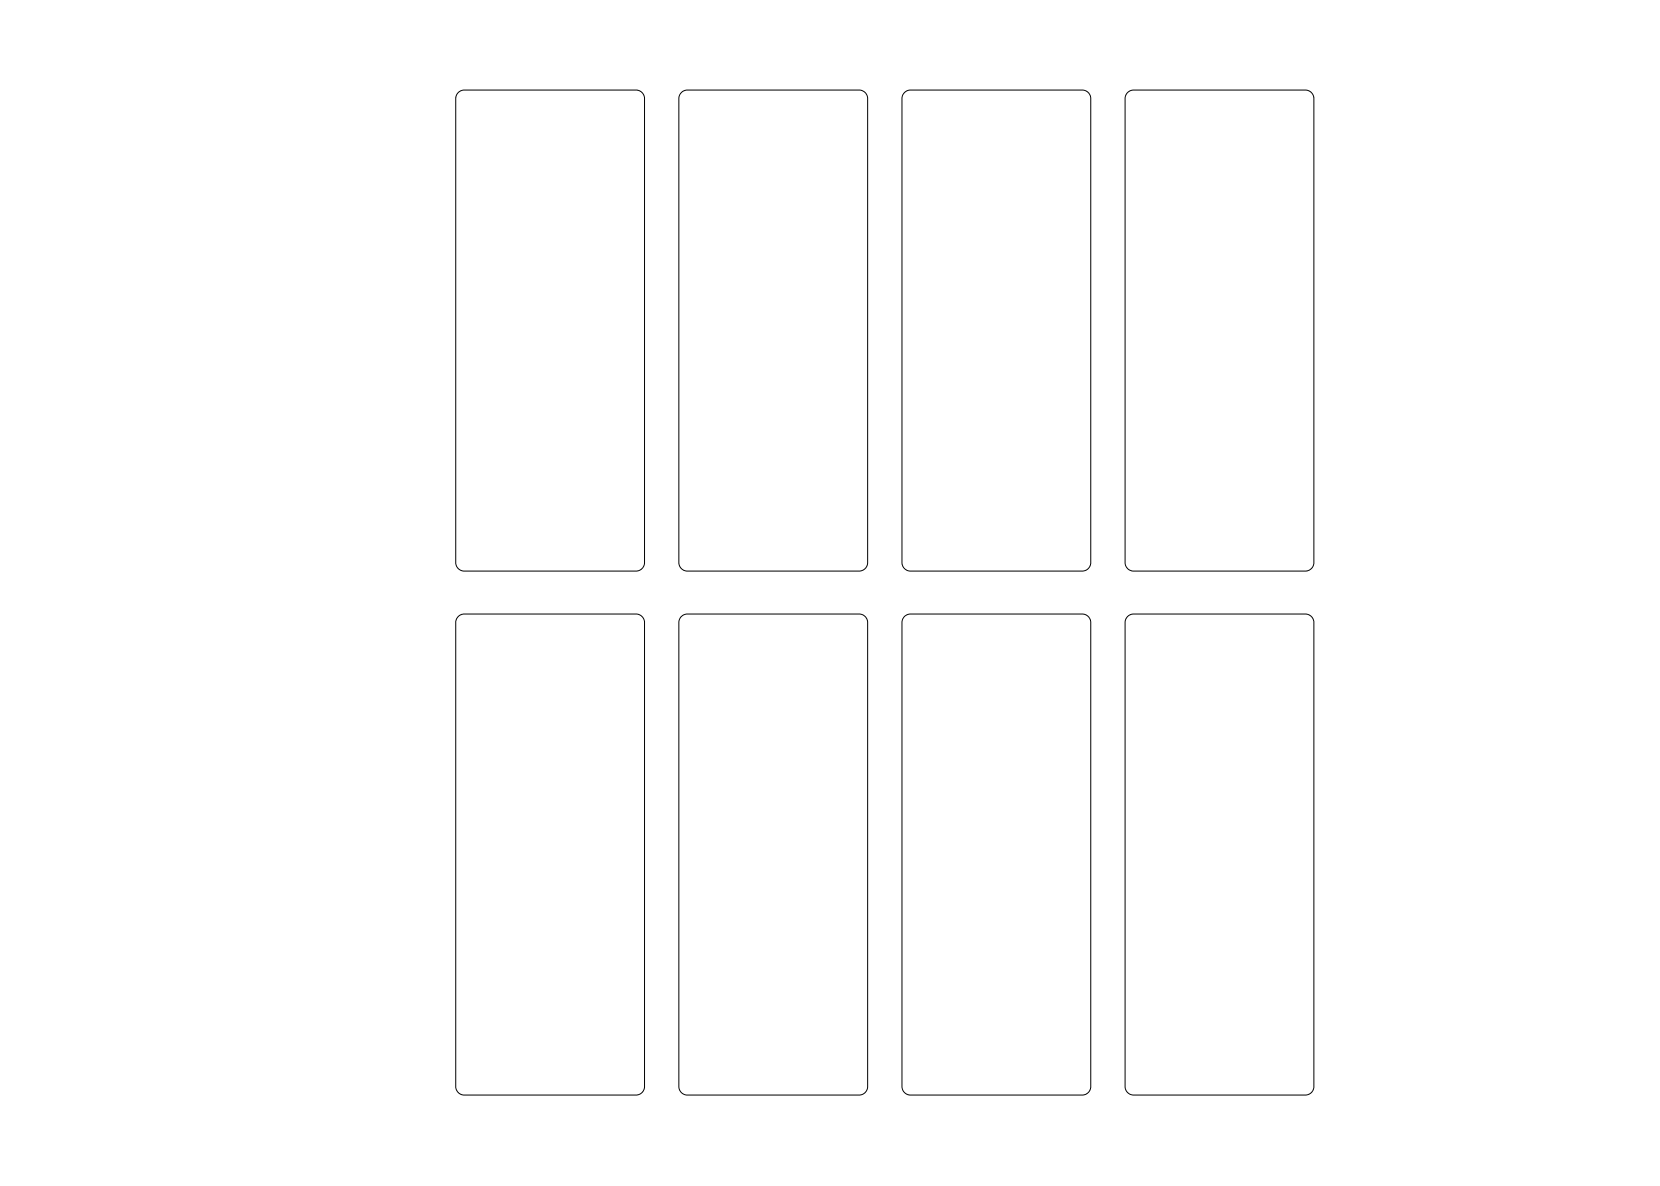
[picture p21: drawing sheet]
<svg xmlns="http://www.w3.org/2000/svg" width="644mm" height="460mm" viewBox="0 0 644 460" stroke-linecap="round" stroke-linejoin="round" font-family="sans-serif">
<path d="M178.1 35.7l1.8-.8h66.9a3.3 3.3 0 0 1 3.3 3.4v179.9a3.3 3.3 0 0 1-3.3 3.3h-66.6a3.3 3.3 0 0 1-3.3-3.3v-180.3l.3-1.2zM264.6 35.7l1.8-.8h67a3.3 3.3 0 0 1 3.3 3.4v179.9a3.3 3.3 0 0 1-3.3 3.3h-66.6a3.3 3.3 0 0 1-3.4-3.3v-180.3l.4-1.2zM351.2 35.7l1.8-.8h66.9a3.3 3.3 0 0 1 3.4 3.4v179.9a3.3 3.3 0 0 1-3.4 3.3h-66.6a3.3 3.3 0 0 1-3.3-3.3v-180.3l.4-1.2zM437.8 35.7l1.8-.8h66.9a3.3 3.3 0 0 1 3.4 3.4v179.9a3.3 3.3 0 0 1-3.4 3.3h-66.6a3.3 3.3 0 0 1-3.3-3.3v-180.3l.4-1.2zM177.6 239.4l1-.9 1.3-.3h66.9a3.3 3.3 0 0 1 3.3 3.3v179.9a3.3 3.3 0 0 1-3.3 3.3h-66.6a3.3 3.3 0 0 1-3.3-3.3v-180.2zM264.2 239.4l1-.9 1.2-.3h67a3.3 3.3 0 0 1 3.3 3.3v179.9a3.3 3.3 0 0 1-3.3 3.3h-66.6a3.3 3.3 0 0 1-3.4-3.3v-180.2zM351.2 238.9l1.8-.7h66.9a3.3 3.3 0 0 1 3.4 3.3v179.9a3.3 3.3 0 0 1-3.4 3.3h-66.6a3.3 3.3 0 0 1-3.3-3.3v-180.2l.4-1.3zM437.8 238.9l1.8-.7h66.9a3.3 3.3 0 0 1 3.4 3.3v179.9a3.3 3.3 0 0 1-3.4 3.3h-66.6a3.3 3.3 0 0 1-3.3-3.3v-180.2l.4-1.3z" fill="none" stroke="#000" stroke-width=".39"/>
</svg>
